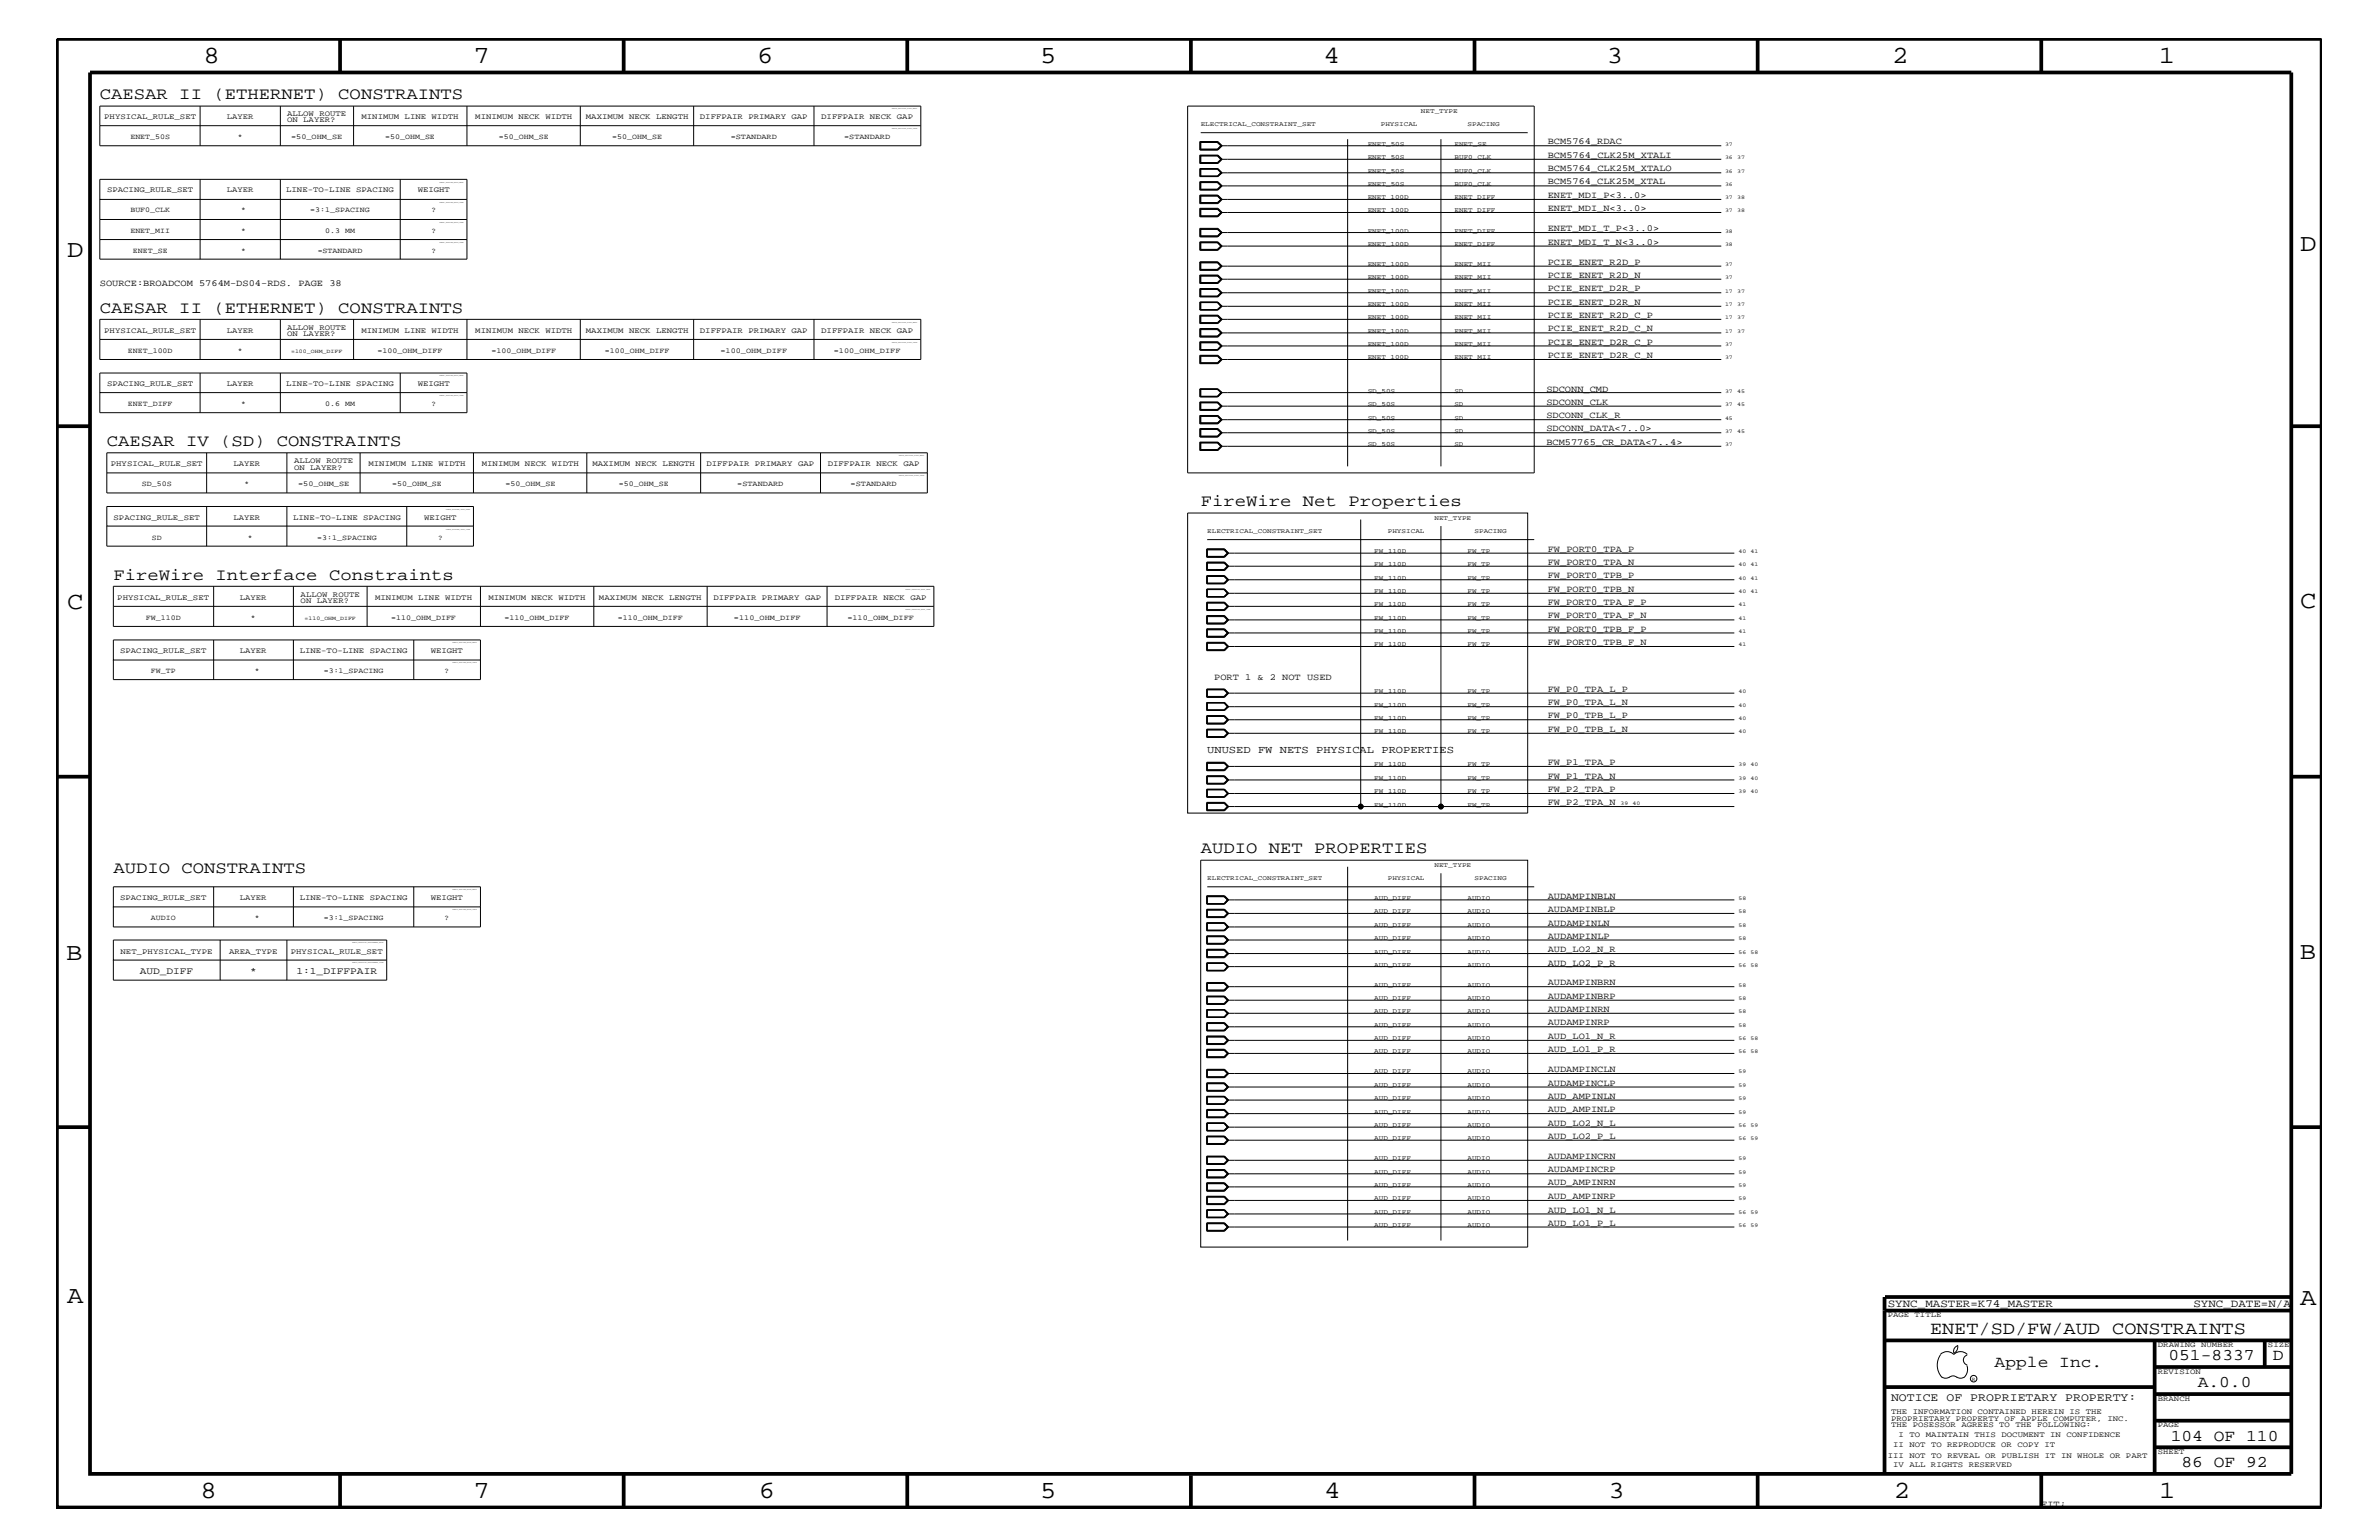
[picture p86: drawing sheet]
<svg xmlns="http://www.w3.org/2000/svg" width="432mm" height="279mm" viewBox="0 0 432 279" stroke-linecap="round" stroke-linejoin="round" font-family="sans-serif">
<defs><g id="words">
<g font-size="4.5">
<text x="36.9" y="11.5">8</text>
<text x="85.9" y="11.5">7</text>
<text x="137.4" y="11.5">6</text>
<text x="188.8" y="11.5">5</text>
<text x="240.2" y="11.5">4</text>
<text x="291.7" y="11.5">3</text>
<text x="343.4" y="11.5">2</text>
<text x="391.8" y="11.5">1</text>
<text x="12.2" y="46.7">D</text>
<text x="417.5" y="45.6">D</text>
<text x="12.2" y="110.5">C</text>
<text x="417.5" y="110.3">C</text>
<text x="417.4" y="173.9">B</text>
<text x="12" y="174.1">B</text>
<text x="12.2" y="236.4">A</text>
<text x="417.5" y="236.8">A</text>
<text x="36.4" y="271.8">8</text>
<text x="85.9" y="271.8">7</text>
<text x="137.8" y="271.8">6</text>
<text x="188.8" y="271.8">5</text>
<text x="240.4" y="271.8">4</text>
<text x="291.9" y="271.8">3</text>
<text x="343.7" y="271.8">2</text>
<text x="391.9" y="271.8">1</text>
</g>
<text font-size="3.3" x="350.3" y="242">ENET/SD/FW/AUD CONSTRAINTS</text>
<g font-size="3">
<text x="18.1" y="18">CAESAR II (ETHERNET) CONSTRAINTS</text>
<text x="18.1" y="56.8">CAESAR II (ETHERNET) CONSTRAINTS</text>
<text x="19.4" y="81">CAESAR IV (SD) CONSTRAINTS</text>
<text x="217.9" y="91.9">FireWire Net Properties</text>
<text x="20.6" y="105.2">FireWire Interface Constraints</text>
<text x="217.9" y="154.8">AUDIO NET PROPERTIES</text>
<text x="20.6" y="158.4">AUDIO CONSTRAINTS</text>
<text x="362" y="248">Apple Inc.</text>
<text x="393.6" y="246.8">051-8337</text>
<text x="398.9" y="251.7">A.0.0</text>
<text x="412.5" y="246.8">D</text>
<text x="394" y="261.4">104 OF 110</text>
<text x="395.9" y="266.2">86 OF 92</text>
</g>
<text font-size="2.1" x="343.2" y="254.1">NOTICE OF PROPRIETARY PROPERTY:</text>
<g font-size="2">
<text x="342.6" y="237.2">SYNC_MASTER=K74_MASTER</text>
<text x="398.1" y="237.2">SYNC_DATE=N/A</text>
</g>
<text font-size="1.9" x="219.1" y="136.7">UNUSED FW NETS PHYSICAL PROPERTIES</text>
<g font-size="1.8">
<text x="25.4" y="176.6">AUD_DIFF</text>
<text x="45.4" y="176.6">*</text>
<text x="53.8" y="176.6">1:1_DIFFPAIR</text>
</g>
<g font-size="1.7">
<text x="280.9" y="26.2">BCM5764_RDAC</text>
<text x="280.9" y="28.6">BCM5764_CLK25M_XTALI</text>
<text x="280.9" y="33.5">BCM5764_CLK25M_XTAL</text>
<text x="280.9" y="35.9">ENET_MDI_P&lt;3..0&gt;</text>
<text x="280.9" y="31.1">BCM5764_CLK25M_XTALO</text>
<text x="280.9" y="41.9">ENET_MDI_T_P&lt;3..0&gt;</text>
<text x="280.9" y="38.3">ENET_MDI_N&lt;3..0&gt;</text>
<text x="280.9" y="44.4">ENET_MDI_T_N&lt;3..0&gt;</text>
<text x="18.1" y="51.9">SOURCE:BROADCOM 5764M-DS04-RDS. PAGE 38</text>
<text x="280.9" y="52.9">PCIE_ENET_D2R_P</text>
<text x="280.9" y="48">PCIE_ENET_R2D_P</text>
<text x="280.9" y="50.4">PCIE_ENET_R2D_N</text>
<text x="280.9" y="57.7">PCIE_ENET_R2D_C_P</text>
<text x="280.9" y="55.3">PCIE_ENET_D2R_N</text>
<text x="280.9" y="60.1">PCIE_ENET_R2D_C_N</text>
<text x="280.9" y="65">PCIE_ENET_D2R_C_N</text>
<text x="280.9" y="62.5">PCIE_ENET_D2R_C_P</text>
<text x="280.7" y="71.1">SDCONN_CMD</text>
<text x="280.7" y="73.4">SDCONN_CLK</text>
<text x="280.7" y="75.9">SDCONN_CLK_R</text>
<text x="280.7" y="80.7">BCM57765_CR_DATA&lt;7..4&gt;</text>
<text x="280.7" y="78.3">SDCONN_DATA&lt;7..0&gt;</text>
<text x="280.9" y="100.1">FW_PORT0_TPA_P</text>
<text x="280.9" y="107.4">FW_PORT0_TPB_N</text>
<text x="280.9" y="102.5">FW_PORT0_TPA_N</text>
<text x="280.9" y="104.9">FW_PORT0_TPB_P</text>
<text x="280.9" y="109.8">FW_PORT0_TPA_F_P</text>
<text x="280.9" y="112.2">FW_PORT0_TPA_F_N</text>
<text x="280.9" y="117">FW_PORT0_TPB_F_N</text>
<text x="280.9" y="114.6">FW_PORT0_TPB_F_P</text>
<text x="220.4" y="123.3">PORT 1 &amp; 2 NOT USED</text>
<text x="280.9" y="125.5">FW_P0_TPA_L_P</text>
<text x="280.9" y="130.3">FW_P0_TPB_L_P</text>
<text x="280.9" y="128">FW_P0_TPA_L_N</text>
<text x="280.9" y="132.8">FW_P0_TPB_L_N</text>
<text x="280.9" y="143.7">FW_P2_TPA_P</text>
<text x="280.9" y="141.3">FW_P1_TPA_N</text>
<text x="280.9" y="138.8">FW_P1_TPA_P</text>
<text x="280.9" y="146.1">FW_P2_TPA_N</text>
<text x="280.9" y="165.5">AUDAMPINBLP</text>
<text x="280.9" y="163.1">AUDAMPINBLN</text>
<text x="280.9" y="167.9">AUDAMPINLN</text>
<text x="280.9" y="172.7">AUD_LO2_N_R</text>
<text x="280.9" y="170.3">AUDAMPINLP</text>
<text x="280.9" y="178.8">AUDAMPINBRN</text>
<text x="280.9" y="175.2">AUD_LO2_P_R</text>
<text x="280.9" y="181.2">AUDAMPINBRP</text>
<text x="280.9" y="183.7">AUDAMPINRN</text>
<text x="280.9" y="188.5">AUD_LO1_N_R</text>
<text x="280.9" y="190.9">AUD_LO1_P_R</text>
<text x="280.9" y="186">AUDAMPINRP</text>
<text x="280.9" y="194.5">AUDAMPINCLN</text>
<text x="280.9" y="197">AUDAMPINCLP</text>
<text x="280.9" y="199.4">AUD_AMPINLN</text>
<text x="280.9" y="201.8">AUD_AMPINLP</text>
<text x="280.9" y="204.2">AUD_LO2_N_L</text>
<text x="280.9" y="206.6">AUD_LO2_P_L</text>
<text x="280.9" y="212.7">AUDAMPINCRP</text>
<text x="280.9" y="210.3">AUDAMPINCRN</text>
<text x="280.9" y="215.1">AUD_AMPINRN</text>
<text x="280.9" y="220">AUD_LO1_N_L</text>
<text x="280.9" y="217.5">AUD_AMPINRP</text>
<text x="280.9" y="222.4">AUD_LO1_P_L</text>
<text x="370.5" y="273.5">FIT;</text>
</g>
<g font-size="1.4">
<text x="18.9" y="21.6">PHYSICAL_RULE_SET</text>
<text x="41.2" y="21.6">LAYER</text>
<text x="52.1" y="21">ALLOW ROUTE</text>
<text x="52.1" y="22.2">ON LAYER?</text>
<text x="65.6" y="21.6">MINIMUM LINE WIDTH</text>
<text x="86.3" y="21.6">MINIMUM NECK WIDTH</text>
<text x="106.3" y="21.6">MAXIMUM NECK LENGTH</text>
<text x="127" y="21.6">DIFFPAIR PRIMARY GAP</text>
<text x="149.1" y="21.6">DIFFPAIR NECK GAP</text>
<text x="23.7" y="25.3">ENET_50S</text>
<text x="43.2" y="25.3">*</text>
<text x="52.8" y="25.3">=50_OHM_SE</text>
<text x="69.9" y="25.3">=50_OHM_SE</text>
<text x="90.6" y="25.3">=50_OHM_SE</text>
<text x="111.1" y="25.3">=50_OHM_SE</text>
<text x="132.6" y="25.3">=STANDARD</text>
<text x="153.2" y="25.3">=STANDARD</text>
<text x="19.4" y="34.9">SPACING_RULE_SET</text>
<text x="41.2" y="34.9">LAYER</text>
<text x="51.9" y="34.9">LINE-TO-LINE SPACING</text>
<text x="75.8" y="34.9">WEIGHT</text>
<text x="23.7" y="38.6">BUF0_CLK</text>
<text x="43.8" y="38.6">*</text>
<text x="56.3" y="38.6">=3:1_SPACING</text>
<text x="78.3" y="38.6">?</text>
<text x="23.7" y="42.2">ENET_MII</text>
<text x="24.1" y="45.8">ENET_SE</text>
<text x="43.8" y="45.8">*</text>
<text x="43.8" y="42.2">*</text>
<text x="57.7" y="45.8">=STANDARD</text>
<text x="59" y="42.2">0.3 MM</text>
<text x="78.3" y="45.8">?</text>
<text x="78.3" y="42.2">?</text>
<text x="52.1" y="59.8">ALLOW ROUTE</text>
<text x="18.9" y="60.4">PHYSICAL_RULE_SET</text>
<text x="23.2" y="64">ENET_100D</text>
<text x="41.2" y="60.4">LAYER</text>
<text x="43.2" y="64">*</text>
<text x="52.1" y="61">ON LAYER?</text>
<text x="65.6" y="60.4">MINIMUM LINE WIDTH</text>
<text x="68.5" y="64">=100_OHM_DIFF</text>
<text x="86.3" y="60.4">MINIMUM NECK WIDTH</text>
<text x="89.2" y="64">=100_OHM_DIFF</text>
<text x="106.3" y="60.4">MAXIMUM NECK LENGTH</text>
<text x="109.8" y="64">=100_OHM_DIFF</text>
<text x="127" y="60.4">DIFFPAIR PRIMARY GAP</text>
<text x="130.8" y="64">=100_OHM_DIFF</text>
<text x="149.1" y="60.4">DIFFPAIR NECK GAP</text>
<text x="151.3" y="64">=100_OHM_DIFF</text>
<text x="19.4" y="70">SPACING_RULE_SET</text>
<text x="41.2" y="70">LAYER</text>
<text x="51.9" y="70">LINE-TO-LINE SPACING</text>
<text x="75.8" y="70">WEIGHT</text>
<text x="23.2" y="73.7">ENET_DIFF</text>
<text x="43.8" y="73.7">*</text>
<text x="59" y="73.7">0.6 MM</text>
<text x="78.3" y="73.7">?</text>
<text x="20.1" y="84.6">PHYSICAL_RULE_SET</text>
<text x="25.7" y="88.3">SD_50S</text>
<text x="42.4" y="84.6">LAYER</text>
<text x="44.4" y="88.3">*</text>
<text x="53.4" y="84">ALLOW ROUTE</text>
<text x="53.4" y="85.2">ON LAYER?</text>
<text x="54.1" y="88.3">=50_OHM_SE</text>
<text x="66.9" y="84.6">MINIMUM LINE WIDTH</text>
<text x="71.2" y="88.3">=50_OHM_SE</text>
<text x="87.5" y="84.6">MINIMUM NECK WIDTH</text>
<text x="91.7" y="88.3">=50_OHM_SE</text>
<text x="107.5" y="84.6">MAXIMUM NECK LENGTH</text>
<text x="112.3" y="88.3">=50_OHM_SE</text>
<text x="128.2" y="84.6">DIFFPAIR PRIMARY GAP</text>
<text x="133.8" y="88.3">=STANDARD</text>
<text x="150.2" y="84.6">DIFFPAIR NECK GAP</text>
<text x="154.4" y="88.3">=STANDARD</text>
<text x="20.6" y="94.3">SPACING_RULE_SET</text>
<text x="42.4" y="94.3">LAYER</text>
<text x="53.2" y="94.3">LINE-TO-LINE SPACING</text>
<text x="77" y="94.3">WEIGHT</text>
<text x="27.6" y="97.9">SD</text>
<text x="45" y="97.9">*</text>
<text x="57.6" y="97.9">=3:1_SPACING</text>
<text x="79.5" y="97.9">?</text>
<text x="21.3" y="108.8">PHYSICAL_RULE_SET</text>
<text x="26.5" y="112.5">FW_110D</text>
<text x="43.6" y="108.8">LAYER</text>
<text x="45.6" y="112.5">*</text>
<text x="54.6" y="108.2">ALLOW ROUTE</text>
<text x="54.6" y="109.4">ON LAYER?</text>
<text x="68.1" y="108.8">MINIMUM LINE WIDTH</text>
<text x="71" y="112.5">=110_OHM_DIFF</text>
<text x="88.6" y="108.8">MINIMUM NECK WIDTH</text>
<text x="91.6" y="112.5">=110_OHM_DIFF</text>
<text x="108.7" y="108.8">MAXIMUM NECK LENGTH</text>
<text x="112.1" y="112.5">=110_OHM_DIFF</text>
<text x="129.5" y="108.8">DIFFPAIR PRIMARY GAP</text>
<text x="133.2" y="112.5">=110_OHM_DIFF</text>
<text x="151.5" y="108.8">DIFFPAIR NECK GAP</text>
<text x="153.8" y="112.5">=110_OHM_DIFF</text>
<text x="21.8" y="118.5">SPACING_RULE_SET</text>
<text x="43.6" y="118.5">LAYER</text>
<text x="54.4" y="118.5">LINE-TO-LINE SPACING</text>
<text x="78.2" y="118.5">WEIGHT</text>
<text x="27.4" y="122.1">FW_TP</text>
<text x="46.2" y="122.1">*</text>
<text x="58.8" y="122.1">=3:1_SPACING</text>
<text x="80.7" y="122.1">?</text>
<text x="21.8" y="163.3">SPACING_RULE_SET</text>
<text x="27.4" y="166.9">AUDIO</text>
<text x="43.6" y="163.3">LAYER</text>
<text x="46.2" y="166.9">*</text>
<text x="54.4" y="163.3">LINE-TO-LINE SPACING</text>
<text x="58.8" y="166.9">=3:1_SPACING</text>
<text x="78.2" y="163.3">WEIGHT</text>
<text x="80.7" y="166.9">?</text>
<text x="21.9" y="173">NET_PHYSICAL_TYPE</text>
<text x="41.6" y="173">AREA_TYPE</text>
<text x="52.8" y="173">PHYSICAL_RULE_SET</text>
<text x="342.6" y="239">PAGE TITLE</text>
<text x="391.7" y="244.5">DRAWING NUMBER</text>
<text x="411.7" y="244.5">SIZE</text>
<text x="391.7" y="249.3">REVISION</text>
<text x="343.2" y="257.8">PROPRIETARY PROPERTY OF APPLE COMPUTER, INC.</text>
<text x="343.2" y="256.6">THE INFORMATION CONTAINED HEREIN IS THE</text>
<text x="391.7" y="254.1">BRANCH</text>
<text x="343.2" y="258.9">THE POSESSOR AGREES TO THE FOLLOWING:</text>
<text x="343.6" y="262.6">II NOT TO REPRODUCE OR COPY IT</text>
<text x="344.6" y="260.8">I TO MAINTAIN THIS DOCUMENT IN CONFIDENCE</text>
<text x="391.7" y="258.9">PAGE</text>
<text x="391.7" y="263.8">SHEET</text>
<text x="342.6" y="264.4">III NOT TO REVEAL OR PUBLISH IT IN WHOLE OR PART</text>
<text x="343.6" y="266.2">IV ALL RIGHTS RESERVED</text>
</g>
<g font-size="1.2">
<text x="217.9" y="22.8">ELECTRICAL_CONSTRAINT_SET</text>
<text x="250.6" y="22.8">PHYSICAL</text>
<text x="257.9" y="20.4">NET_TYPE</text>
<text x="266.4" y="22.8">SPACING</text>
<text x="248.2" y="26.4">ENET_50S</text>
<text x="248.2" y="28.9">ENET_50S</text>
<text x="264" y="26.4">ENET_SE</text>
<text x="264" y="28.9">BUF0_CLK</text>
<text x="248.2" y="33.7">ENET_50S</text>
<text x="248.2" y="31.4">ENET_50S</text>
<text x="264" y="33.7">BUF0_CLK</text>
<text x="264" y="31.4">BUF0_CLK</text>
<text x="248.2" y="36.2">ENET_100D</text>
<text x="248.2" y="38.6">ENET_100D</text>
<text x="264" y="36.2">ENET_DIFF</text>
<text x="264" y="38.6">ENET_DIFF</text>
<text x="248.2" y="42.2">ENET_100D</text>
<text x="248.2" y="44.6">ENET_100D</text>
<text x="264" y="42.2">ENET_DIFF</text>
<text x="264" y="44.6">ENET_DIFF</text>
<text x="248.2" y="53.1">ENET_100D</text>
<text x="248.2" y="48.3">ENET_100D</text>
<text x="248.2" y="50.7">ENET_100D</text>
<text x="264" y="53.1">ENET_MII</text>
<text x="264" y="48.3">ENET_MII</text>
<text x="264" y="50.7">ENET_MII</text>
<text x="248.2" y="55.6">ENET_100D</text>
<text x="248.2" y="57.9">ENET_100D</text>
<text x="264" y="55.6">ENET_MII</text>
<text x="264" y="57.9">ENET_MII</text>
<text x="248.2" y="60.4">ENET_100D</text>
<text x="248.2" y="65.2">ENET_100D</text>
<text x="248.2" y="62.8">ENET_100D</text>
<text x="264" y="60.4">ENET_MII</text>
<text x="264" y="65.2">ENET_MII</text>
<text x="264" y="62.8">ENET_MII</text>
<text x="248.2" y="71.2">SD_50S</text>
<text x="264" y="71.2">SD</text>
<text x="248.2" y="73.7">SD_50S</text>
<text x="248.2" y="76.1">SD_50S</text>
<text x="264" y="73.7">SD</text>
<text x="264" y="76.1">SD</text>
<text x="248.2" y="81">SD_50S</text>
<text x="248.2" y="78.5">SD_50S</text>
<text x="264" y="81">SD</text>
<text x="264" y="78.5">SD</text>
<text x="260.4" y="94.3">NET_TYPE</text>
<text x="219.1" y="96.7">ELECTRICAL_CONSTRAINT_SET</text>
<text x="249.4" y="100.4">FW_110D</text>
<text x="251.9" y="96.7">PHYSICAL</text>
<text x="266.4" y="100.4">FW_TP</text>
<text x="267.6" y="96.7">SPACING</text>
<text x="249.4" y="107.6">FW_110D</text>
<text x="249.4" y="102.7">FW_110D</text>
<text x="249.4" y="105.2">FW_110D</text>
<text x="266.4" y="107.6">FW_TP</text>
<text x="266.4" y="102.7">FW_TP</text>
<text x="266.4" y="105.2">FW_TP</text>
<text x="249.4" y="110">FW_110D</text>
<text x="249.4" y="112.5">FW_110D</text>
<text x="266.4" y="110">FW_TP</text>
<text x="266.4" y="112.5">FW_TP</text>
<text x="249.4" y="117.3">FW_110D</text>
<text x="249.4" y="114.8">FW_110D</text>
<text x="266.4" y="117.3">FW_TP</text>
<text x="266.4" y="114.8">FW_TP</text>
<text x="249.4" y="125.8">FW_110D</text>
<text x="266.4" y="125.8">FW_TP</text>
<text x="249.4" y="130.6">FW_110D</text>
<text x="249.4" y="128.2">FW_110D</text>
<text x="266.4" y="130.6">FW_TP</text>
<text x="266.4" y="128.2">FW_TP</text>
<text x="249.4" y="133">FW_110D</text>
<text x="266.4" y="133">FW_TP</text>
<text x="249.4" y="144">FW_110D</text>
<text x="249.4" y="141.5">FW_110D</text>
<text x="249.4" y="139.1">FW_110D</text>
<text x="266.4" y="144">FW_TP</text>
<text x="266.4" y="141.5">FW_TP</text>
<text x="266.4" y="139.1">FW_TP</text>
<text x="249.4" y="146.3">FW_110D</text>
<text x="266.4" y="146.3">FW_TP</text>
<text x="219.1" y="159.6">ELECTRICAL_CONSTRAINT_SET</text>
<text x="251.9" y="159.6">PHYSICAL</text>
<text x="260.4" y="157.3">NET_TYPE</text>
<text x="267.6" y="159.6">SPACING</text>
<text x="249.4" y="165.7">AUD_DIFF</text>
<text x="249.4" y="163.3">AUD_DIFF</text>
<text x="266.4" y="165.7">AUDIO</text>
<text x="266.4" y="163.3">AUDIO</text>
<text x="249.4" y="173">AUD_DIFF</text>
<text x="249.4" y="170.5">AUD_DIFF</text>
<text x="249.4" y="168.2">AUD_DIFF</text>
<text x="266.4" y="173">AUDIO</text>
<text x="266.4" y="170.5">AUDIO</text>
<text x="266.4" y="168.2">AUDIO</text>
<text x="249.4" y="179">AUD_DIFF</text>
<text x="249.4" y="175.4">AUD_DIFF</text>
<text x="266.4" y="179">AUDIO</text>
<text x="266.4" y="175.4">AUDIO</text>
<text x="249.4" y="183.8">AUD_DIFF</text>
<text x="249.4" y="181.5">AUD_DIFF</text>
<text x="266.4" y="183.8">AUDIO</text>
<text x="266.4" y="181.5">AUDIO</text>
<text x="249.4" y="188.8">AUD_DIFF</text>
<text x="249.4" y="191.1">AUD_DIFF</text>
<text x="249.4" y="186.3">AUD_DIFF</text>
<text x="266.4" y="188.8">AUDIO</text>
<text x="266.4" y="191.1">AUDIO</text>
<text x="266.4" y="186.3">AUDIO</text>
<text x="249.4" y="194.8">AUD_DIFF</text>
<text x="249.4" y="197.2">AUD_DIFF</text>
<text x="266.4" y="194.8">AUDIO</text>
<text x="266.4" y="197.2">AUDIO</text>
<text x="249.4" y="199.6">AUD_DIFF</text>
<text x="249.4" y="202">AUD_DIFF</text>
<text x="266.4" y="199.6">AUDIO</text>
<text x="266.4" y="202">AUDIO</text>
<text x="249.4" y="204.5">AUD_DIFF</text>
<text x="249.4" y="206.9">AUD_DIFF</text>
<text x="266.4" y="204.5">AUDIO</text>
<text x="266.4" y="206.9">AUDIO</text>
<text x="249.4" y="213">AUD_DIFF</text>
<text x="249.4" y="210.5">AUD_DIFF</text>
<text x="249.4" y="215.3">AUD_DIFF</text>
<text x="266.4" y="213">AUDIO</text>
<text x="266.4" y="210.5">AUDIO</text>
<text x="266.4" y="215.3">AUDIO</text>
<text x="249.4" y="220.2">AUD_DIFF</text>
<text x="249.4" y="217.8">AUD_DIFF</text>
<text x="266.4" y="220.2">AUDIO</text>
<text x="266.4" y="217.8">AUDIO</text>
<text x="249.4" y="222.6">AUD_DIFF</text>
<text x="266.4" y="222.6">AUDIO</text>
</g>
<g font-size="1">
<text x="313.1" y="26.4">37</text>
<text x="313.1" y="28.9">36</text>
<text x="315.3" y="28.9">37</text>
<text x="313.1" y="31.4">36</text>
<text x="313.1" y="33.7">36</text>
<text x="315.3" y="31.4">37</text>
<text x="313.1" y="36.2">37</text>
<text x="313.1" y="38.6">37</text>
<text x="315.3" y="36.2">38</text>
<text x="315.3" y="38.6">38</text>
<text x="313.1" y="42.2">38</text>
<text x="313.1" y="44.6">38</text>
<text x="313.1" y="53.1">17</text>
<text x="313.1" y="48.3">37</text>
<text x="313.1" y="50.7">37</text>
<text x="315.3" y="53.1">37</text>
<text x="313.1" y="55.6">17</text>
<text x="313.1" y="57.9">17</text>
<text x="315.3" y="55.6">37</text>
<text x="315.3" y="57.9">37</text>
<text x="52.8" y="64">=100_OHM_DIFF</text>
<text x="313.1" y="60.4">17</text>
<text x="313.1" y="65.2">37</text>
<text x="313.1" y="62.8">37</text>
<text x="315.3" y="60.4">37</text>
<text x="313.1" y="71.2">37</text>
<text x="315.3" y="71.2">45</text>
<text x="313.1" y="73.7">37</text>
<text x="313.1" y="76.1">45</text>
<text x="315.3" y="73.7">45</text>
<text x="313.1" y="81">37</text>
<text x="313.1" y="78.5">37</text>
<text x="315.3" y="78.5">45</text>
<text x="315.6" y="100.4">40</text>
<text x="317.8" y="100.4">41</text>
<text x="315.6" y="107.6">40</text>
<text x="315.6" y="102.7">40</text>
<text x="315.6" y="105.2">40</text>
<text x="317.8" y="107.6">41</text>
<text x="317.8" y="102.7">41</text>
<text x="317.8" y="105.2">41</text>
<text x="55.3" y="112.5">=110_OHM_DIFF</text>
<text x="315.6" y="110">41</text>
<text x="315.6" y="112.5">41</text>
<text x="315.6" y="117.3">41</text>
<text x="315.6" y="114.8">41</text>
<text x="315.6" y="125.8">40</text>
<text x="315.6" y="130.6">40</text>
<text x="315.6" y="128.2">40</text>
<text x="315.6" y="133">40</text>
<text x="315.6" y="144">39</text>
<text x="315.6" y="141.5">39</text>
<text x="315.6" y="139.1">39</text>
<text x="317.8" y="144">40</text>
<text x="317.8" y="141.5">40</text>
<text x="317.8" y="139.1">40</text>
<text x="294.1" y="146.1">39</text>
<text x="296.3" y="146.1">40</text>
<text x="315.6" y="165.7">58</text>
<text x="315.6" y="163.3">58</text>
<text x="315.6" y="173">56</text>
<text x="315.6" y="170.5">58</text>
<text x="315.6" y="168.2">58</text>
<text x="317.8" y="173">58</text>
<text x="315.6" y="179">58</text>
<text x="315.6" y="175.4">56</text>
<text x="317.8" y="175.4">58</text>
<text x="315.6" y="183.8">58</text>
<text x="315.6" y="181.5">58</text>
<text x="315.6" y="188.8">56</text>
<text x="315.6" y="191.1">56</text>
<text x="315.6" y="186.3">58</text>
<text x="317.8" y="188.8">58</text>
<text x="317.8" y="191.1">58</text>
<text x="315.6" y="194.8">59</text>
<text x="315.6" y="197.2">59</text>
<text x="315.6" y="199.6">59</text>
<text x="315.6" y="202">59</text>
<text x="315.6" y="204.5">56</text>
<text x="315.6" y="206.9">56</text>
<text x="317.8" y="204.5">59</text>
<text x="317.8" y="206.9">59</text>
<text x="315.6" y="213">59</text>
<text x="315.6" y="210.5">59</text>
<text x="315.6" y="215.3">59</text>
<text x="315.6" y="220.2">56</text>
<text x="315.6" y="217.8">59</text>
<text x="317.8" y="220.2">59</text>
<text x="315.6" y="222.6">56</text>
<text x="317.8" y="222.6">59</text>
<text x="357.9" y="250.5">R</text>
</g>
<g font-size=".3">
<text x="161.9" y="19.8">TABLE_PHYSICAL_RULE_HEAD</text>
<text x="161.9" y="23.5">TABLE_PHYSICAL_RULE_ITEM</text>
<text x="79.8" y="33.1">TABLE_SPACING_RULE_HEAD</text>
<text x="79.8" y="36.8">TABLE_SPACING_RULE_ITEM</text>
<text x="79.8" y="40.4">TABLE_SPACING_RULE_ITEM</text>
<text x="79.8" y="44.1">TABLE_SPACING_RULE_ITEM</text>
<text x="161.9" y="58.5">TABLE_PHYSICAL_RULE_HEAD</text>
<text x="161.9" y="62.2">TABLE_PHYSICAL_RULE_ITEM</text>
<text x="79.8" y="71.9">TABLE_SPACING_RULE_ITEM</text>
<text x="79.8" y="68.3">TABLE_SPACING_RULE_HEAD</text>
<text x="163.2" y="82.7">TABLE_PHYSICAL_RULE_HEAD</text>
<text x="163.2" y="86.4">TABLE_PHYSICAL_RULE_ITEM</text>
<text x="80.9" y="92.5">TABLE_SPACING_RULE_HEAD</text>
<text x="80.9" y="96.1">TABLE_SPACING_RULE_ITEM</text>
<text x="164.3" y="107">TABLE_PHYSICAL_RULE_HEAD</text>
<text x="164.3" y="110.6">TABLE_PHYSICAL_RULE_ITEM</text>
<text x="82.1" y="116.7">TABLE_SPACING_RULE_HEAD</text>
<text x="82.1" y="120.3">TABLE_SPACING_RULE_ITEM</text>
<text x="82.1" y="161.5">TABLE_SPACING_RULE_HEAD</text>
<text x="82.1" y="165.1">TABLE_SPACING_RULE_ITEM</text>
<text x="63.9" y="171.1">TABLE_PHYSICAL_ASSIGNMENT_HEAD</text>
<text x="63.9" y="174.8">TABLE_PHYSICAL_ASSIGNMENT_ITEM</text>
</g>
</g></defs>
<g fill="none" stroke="#000" stroke-width=".18">
<path d="M18.1 19.2h149v7.2h-149zM36.3 19.2v7.2M50.9 19.2v7.2M64.2 19.2v7.2M84.8 19.2v7.2M105.3 19.2v7.2M125.9 19.2v7.2M147.7 19.2v7.2M215.6 19.2h62.9v66.6h-62.9zM18.1 36.2v10.8h66.7v-14.5h-66.7v3.7h66.7M18.1 22.8h149M18.1 39.8h66.7"/>
<path d="M36.3 32.5v14.5M50.9 32.5v14.5M72.6 32.5v14.5M217.8 28.1h3.3l.7 .8-.7 .8h-3.3zM217.8 25.7h3.3l.7 .7-.7 .8h-3.3zM217.8 30.6h3.3l.7 .8-.7 .6h-3.3zM217.8 33h3.3l.7 .7-.7 .8h-3.3zM217.8 35.4h3.3l.7 .8-.7 .7h-3.3zM217.8 37.8h3.3l.7 .8-.7 .7h-3.3zM217.8 27.2v-1.4h3.2l.7 .6-.7 .8M217.8 30.6v1.4M217.8 35.4v1.5h3.2l.7-.7-.7-.8"/>
<path d="M217.8 39.3v-1.4h3.2l.7 .7-.7 .7M217.9 25.9h3.1l.7 .5-.7 .7h-3.1zM217.9 28.2v1.4M217.9 33v1.4M217.9 35.5h3.1l.7 .7-.7 .6h-3.1zM217.9 38h3.1l.7 .6-.7 .6h-3.1zM217.9 28.3h3.1l.6 .6M217.9 35.6h3.1l.6 .6M217.9 33.1h3.1l.6 .6M217.9 24.1h59.4M221 30.7h-3.1v1.2h3.1M221 28.2l.7 .7-.7 .7"/>
<path d="M221 28.2h-3.2v1.4h3.2M221 33h-3.2v1.4h3.2M221 30.7l.7 .7-.7 .5M221 30.6l.7 .8-.7 .6M221 30.7l.6 .7M221 38l.6 .6M221 33l.7 .7-.7 .7M221 25.9l.6 .5M221.6 28.9l-.6 .6h-3.1M221.6 28.9h90.8M221.6 31.4l-.6 .5M221.6 31.4h90.8"/>
<path d="M221.6 36.2l-.6 .6M221.6 36.2h90.8M221.6 38.6l-.6 .5h-3.1M221.6 38.6h90.8M221.6 33.7l-.6 .6h-3.1M221.6 33.7h90.8M221.6 26.4l-.6 .6h-3.1M221.6 26.4h90.8M244.6 25.3v59.3M261.5 25.3v59.3M18.1 57.9h149v7.3h-149zM18.1 43.5h66.7"/>
<path d="M36.3 57.9v7.3M50.9 57.9v7.3M64.2 57.9v7.3M84.8 57.9v7.3M105.3 57.9v7.3M125.9 57.9v7.3M147.7 57.9v7.3M217.8 41.4h3.3l.7 .8-.7 .8h-3.3zM217.8 43.9h3.3l.7 .7-.7 .8h-3.3zM217.8 47.5h3.3l.7 .8-.7 .8h-3.3zM217.8 49.9h3.3l.7 .8-.7 .7h-3.3zM217.8 52.4h3.3l.7 .7-.7 .8h-3.3z"/>
<path d="M217.8 54.8h3.3l.7 .8-.7 .6h-3.3zM217.8 57.2h3.3l.7 .7-.7 .8h-3.3zM217.8 59.6h3.3l.7 .8-.7 .8h-3.3zM217.8 43v-1.5h3.2l.7 .7-.7 .8M217.8 47.5v1.5h3.2l.7-.7-.7-.8M217.8 51.4v-1.4h3.2l.7 .7-.7 .7M217.8 54.8v1.4M217.8 59.6v1.5h3.2l.7-.7-.7-.8M217.9 41.6h3.1l.7 .6-.7 .7h-3.1zM217.9 44v1.3M217.9 47.6h3.1l.7 .7-.7 .6h-3.1zM217.9 50.1h3.1l.7 .6-.7 .6h-3.1z"/>
<path d="M217.9 52.4v1.4M217.9 57.3v1.3M217.9 59.7h3.1l.7 .7-.7 .6h-3.1zM217.9 44.1h3.1l.6 .5M217.9 47.7h3.1l.6 .6M217.9 52.5h3.1l.6 .6M217.9 57.3h3.1l.6 .6M217.9 59.8h3.1l.6 .6M221 54.9h-3.1v1.3h3.1M221 44h-3.2v1.3h3.2M221 52.4h-3.2v1.4h3.2M221 57.3h-3.2v1.3h3.2"/>
<path d="M221 41.6l.6 .6M221 44l.7 .6-.7 .7M221 50.1l.6 .6M221 52.4l.7 .7-.7 .7M221 54.9l.7 .7-.7 .6M221 54.8l.7 .8-.7 .6M221 54.9l.6 .7M221 57.3l.7 .6-.7 .7M221.6 42.2l-.6 .6h-3.1M221.6 42.2h90.8M221.6 44.6l-.6 .6h-3.1M221.6 44.6h90.8"/>
<path d="M221.6 48.3l-.6 .6M221.6 48.3h90.8M221.6 50.7l-.6 .6h-3.1M221.6 50.7h90.8M221.6 53.1l-.6 .6h-3.1M221.6 53.1h90.8M221.6 55.6l-.6 .6M221.6 55.6h90.8M221.6 57.9l-.6 .6h-3.1M221.6 57.9h90.8M18.1 71.2v3.7h66.7v-7.2h-66.7v3.5h66.7M18.1 61.6h149"/>
<path d="M36.3 67.7v7.2M50.9 67.7v7.2M72.6 67.7v7.2M217.8 62h3.3l.7 .8-.7 .7h-3.3zM217.8 64.5h3.3l.7 .7-.7 .8h-3.3zM217.8 70.6h3.3l.7 .6-.7 .8h-3.3zM217.8 72.9h3.3l.7 .8-.7 .8h-3.3zM217.8 75.4h3.3l.7 .7-.7 .8h-3.3zM217.8 77.8h3.3l.7 .7-.7 .8h-3.3zM217.8 63.5v-1.4h3.2l.7 .7-.7 .7M217.8 70.6v1.4M217.8 75.4v1.4h3.2l.7-.7-.7-.7"/>
<path d="M217.8 79.3v-1.5h3.2l.7 .7-.7 .8M217.9 64.5v1.4M217.9 73v1.4M217.9 75.5h3.1l.7 .6-.7 .6h-3.1zM217.9 77.9h3.1l.7 .6-.7 .7h-3.1zM217.9 64.6h3.1l.6 .6M217.9 73.1h3.1l.6 .6M217.9 75.6h3.1l.6 .5M221 62.2h-3.1v1.2h3.1M221 70.6h-3.1v1.3h3.1M221 64.5h-3.2v1.4h3.2M221 73h-3.2v1.4h3.2"/>
<path d="M221 62.2l.7 .6-.7 .6M221 62.2l.6 .6M221 64.5l.7 .7-.7 .7M221 70.6l.7 .6-.7 .7M221 70.6l.7 .6-.7 .8M221 70.6l.6 .6M221 73l.7 .7-.7 .7M221 77.9l.6 .6M221.6 60.4l-.6 .6M221.6 60.4h90.8M221.6 62.8l-.6 .6M221.6 62.8h90.8"/>
<path d="M221.6 65.2l-.6 .6h-3.1M221.6 65.2h90.8M221.6 71.2l-.6 .7M221.6 71.2h90.8M221.6 73.7l-.6 .6h-3.1M221.6 73.7h90.8M221.6 78.5l-.6 .6h-3.1M221.6 78.5h90.8M221.6 76.1l-.6 .6M221.6 76.1h90.8M19.4 95.4v3.7h66.5v-7.2h-66.5v3.5h66.5M19.4 85.8h148.9"/>
<path d="M19.4 82.2h148.9v7.2h-148.9zM37.5 82.2v7.2M37.5 91.9v7.2M52.1 82.2v7.2M52.1 91.9v7.2M65.4 82.2v7.2M73.8 91.9v7.2M85.9 82.2v7.2M106.5 82.2v7.2M127.2 82.2v7.2M148.9 82.2v7.2M215.6 93.1h61.7v54.4h-61.7z"/>
<path d="M217.8 80.2h3.3l.7 .8-.7 .7h-3.3zM217.9 80.3v1.3M217.9 80.4h3.1l.6 .6M219 99.6h3.3l.7 .8-.7 .7h-3.3zM219.1 99.7h3.2l.5 .7-.5 .6h-3.2zM219.1 99.8h3.1l.6 .6M219.1 97.9h59.4M221 80.3h-3.2v1.3h3.2M221 80.3l.7 .7-.7 .6M221.6 81l-.6 .6h-3.1M221.6 81h90.8M222.3 99.6l.6 .8-.6 .6h-3.3"/>
<path d="M247 94.3v52M261.5 95.4v50.9M20.6 119.7v3.6h66.6v-7.2h-66.6v3.6h66.6M20.6 110h148.9M20.6 106.4h148.9v7.3h-148.9zM38.8 106.4v7.3M38.8 116.1v7.2M53.3 106.4v7.3M53.3 116.1v7.2M66.6 106.4v7.3M75.1 116.1v7.2M87.2 106.4v7.3"/>
<path d="M107.8 106.4v7.3M128.4 106.4v7.3M150.1 106.4v7.3M219 102h3.3l.7 .7-.7 .8h-3.3zM219 104.4h3.3l.7 .8-.7 .7h-3.3zM219 109.2h3.3l.7 .8-.7 .8h-3.3zM219 111.7h3.3l.7 .8-.7 .7h-3.3zM219 114.1h3.3l.7 .7-.7 .8h-3.3zM219 116.5h3.3l.7 .8-.7 .8h-3.3zM219 102.1h3.3l.6 .6-.6 .8M219 105.9h3.3M219 104.5h3.3"/>
<path d="M219 110.7h3.3M219 109.3h3.3M219 118h3.3M219 116.6h3.3M219 114.2h3.3l.6 .6-.6 .8M219.1 102.1h3.2l.5 .6-.5 .7h-3.2zM219.1 104.5v1.4M219.1 107h3.2l.5 .6-.5 .6h-3.2zM219.1 109.3v1.4M219.1 111.8h3.2l.5 .7-.5 .6h-3.2zM219.1 114.2h3.2l.5 .6-.5 .7h-3.2zM219.1 116.6v1.4"/>
<path d="M219.1 104.6h3.1l.6 .6M219.1 109.4h3.1l.6 .6M219.1 116.7h3.1l.6 .6M219.1 111.9h3.1l.6 .6M222.2 102.1l.6 .6M222.2 107l.6 .6M222.2 114.2l.6 .6M222.3 106.9h-3.3v1.4h3.3M222.3 104.5l.5 .7-.5 .7M222.3 104.5l.6 .7-.6 .7M222.3 106.9l.7 .7-.7 .7M222.3 106.9l.6 .7-.6 .7"/>
<path d="M222.3 109.3l.5 .7-.5 .7M222.3 109.3l.6 .7-.6 .7M222.3 116.6l.5 .7-.5 .7M222.3 116.6l.6 .7-.6 .7M222.3 111.7l.6 .8-.6 .6h-3.3M222.8 100.4l-.6 .6M222.8 100.4h92M222.8 102.7l-.6 .6h-3.1M222.8 102.7h92M222.8 105.2l-.6 .6h-3.1M222.8 105.2h92M222.8 107.6l-.6 .6"/>
<path d="M222.8 107.6h92M222.8 110l-.6 .6h-3.1M222.8 110h92M222.8 117.3l-.6 .6h-3.1M222.8 117.3h92M222.8 114.8l-.6 .6h-3.1M222.8 114.8h92M222.8 112.5l-.6 .6M222.8 112.5h92M219 125h3.3l.7 .8-.7 .7h-3.3zM219 129.8h3.3l.7 .8-.7 .7h-3.3zM219 132.3h3.3l.7 .7-.7 .8h-3.3z"/>
<path d="M219 138.3h3.3l.7 .8-.7 .7h-3.3zM219 126.4h3.3M219 125.1h3.3M219 129.9h3.3l.6 .7-.6 .7M219 133.7h3.3M219 132.4h3.3M219 138.4h3.3l.6 .7-.6 .7M219.1 125.1v1.3M219.1 127.5h3.2l.5 .7-.5 .6h-3.2zM219.1 130h3.2l.5 .6-.5 .7h-3.2zM219.1 132.4v1.3M219.1 138.5h3.2l.5 .6-.5 .6h-3.2z"/>
<path d="M219.1 125.2h3.1l.6 .6M219.1 132.4h3.1l.6 .6M222.2 127.5l.6 .7M222.2 130l.6 .6M222.2 138.5l.6 .6M222.3 127.5h-3.3v1.4h3.3M222.3 125.1l.5 .7-.5 .6M222.3 125.1l.6 .7-.6 .6M222.3 127.5l.7 .7-.7 .7M222.3 127.5l.6 .7-.6 .7M222.3 132.4l.5 .6-.5 .7M222.3 132.4l.6 .6-.6 .7"/>
<path d="M222.8 125.8l-.6 .6h-3.1M222.8 125.8h92M222.8 128.2l-.6 .6M222.8 128.2h92M222.8 130.6l-.6 .6h-3.1M222.8 130.6h92M222.8 133l-.6 .6h-3.1M222.8 133h92M222.8 139.1l-.6 .5h-3.1M222.8 139.1h92M217.9 156.1h59.4v70.2h-59.4zM219 140.7h3.3l.7 .8-.7 .8h-3.3z"/>
<path d="M219 145.6h3.3l.7 .7-.7 .8h-3.3zM219 142.2h3.3M219 140.8h3.3M219 147h3.3M219 145.7h3.3M219.1 140.8v1.4M219.1 143.3h3.2l.5 .7-.5 .6h-3.2zM219.1 145.7v1.3M219.1 140.9h3.1l.6 .6M219.1 145.7h3.1l.6 .6M222.2 143.3l.6 .7M222.3 143.2h-3.3v1.4h3.3"/>
<path d="M222.3 140.8l.5 .7-.5 .7M222.3 140.8l.6 .7-.6 .7M222.3 145.7l.5 .6-.5 .7M222.3 145.7l.6 .6-.6 .7M222.3 143.2l.7 .8-.7 .6M222.3 143.2l.6 .8-.6 .6M222.8 141.5l-.6 .6h-3.1M222.8 141.5h92M222.8 146.3l-.6 .6h-3.1M222.8 146.3h92M222.8 144l-.6 .6M222.8 144h92"/>
<path d="M244.6 157.3v67.8M261.5 158.4v66.7M20.6 164.5v3.7h66.6v-7.3h-66.6v3.6h66.6M20.6 174.2v3.6h49.6v-7.3h-49.6v3.7h49.6M38.8 160.9v7.3M40 170.5v7.3M52.1 170.5v7.3M53.3 160.9v7.3M75.1 160.9v7.3M219 162.5h3.3l.7 .8-.7 .7h-3.3zM219 165h3.3l.7 .7-.7 .8h-3.3zM219 169.8h3.3l.7 .7-.7 .8h-3.3z"/>
<path d="M219 172.2h3.3l.7 .8-.7 .8h-3.3zM219 178.3h3.3l.7 .7-.7 .8h-3.3zM219 162.6h3.3l.6 .7-.6 .7M219 171.2h3.3M219 169.9h3.3M219 166.4h3.3M219 165h3.3M219 178.3h3.3l.6 .7-.6 .8M219.1 162.7h3.2l.5 .6-.5 .6h-3.2zM219.1 165v1.4M219.1 167.5h3.2l.5 .7-.5 .6h-3.2zM219.1 169.9v1.3"/>
<path d="M219.1 172.3h3.2l.5 .7-.5 .6h-3.2zM219.1 174.8h3.2l.5 .6-.5 .7h-3.2zM219.1 178.4h3.2l.5 .6-.5 .7h-3.2zM219.1 170h3.1l.6 .5M219.1 172.4h3.1l.6 .6M219.1 165.1h3.1l.6 .6M219.1 160.9h59.4M222.2 162.7l.6 .6M222.2 167.5l.6 .7M222.2 174.8l.6 .6M222.2 178.4l.6 .6M222.3 167.4h-3.3v1.5h3.3"/>
<path d="M222.3 174.7h-3.3v1.4h3.3M222.3 169.9l.5 .6-.5 .7M222.3 169.9l.6 .6-.6 .7M222.3 172.2l.6 .8-.6 .7h-3.3M222.3 165l.5 .7-.5 .7M222.3 165l.6 .7-.6 .7M222.3 167.4l.7 .8-.7 .7M222.3 167.4l.6 .8-.6 .7M222.3 174.7l.7 .7-.7 .7M222.3 174.7l.6 .7-.6 .7M222.8 163.3l-.6 .6M222.8 163.3h92"/>
<path d="M222.8 170.5l-.6 .6h-3.1M222.8 170.5h92M222.8 173l-.6 .6M222.8 173h92M222.8 165.7l-.6 .6h-3.1M222.8 165.7h92M222.8 168.2l-.6 .6M222.8 168.2h92M222.8 175.4l-.6 .7M222.8 175.4h92M222.8 179l-.6 .6h-3.1M222.8 179h92"/>
<path d="M219 180.7h3.3l.7 .8-.7 .7h-3.3zM219 185.5h3.3l.7 .8-.7 .8h-3.3zM219 188h3.3l.7 .8-.7 .7h-3.3zM219 190.4h3.3l.7 .7-.7 .8h-3.3zM219 194h3.3l.7 .8-.7 .7h-3.3zM219 196.5h3.3l.7 .7-.7 .8h-3.3zM219 182.1h3.3M219 180.8h3.3M219 187h3.3M219 185.6h3.3M219 190.4h3.3l.6 .7-.6 .8M219 197.9h3.3"/>
<path d="M219 196.5h3.3M219 195.4h3.3M219 194.1h3.3M219.1 180.8v1.3M219.1 183.2h3.2l.5 .6-.5 .7h-3.2zM219.1 185.6v1.4M219.1 188.1h3.2l.5 .7-.5 .5h-3.2zM219.1 190.5h3.2l.5 .6-.5 .7h-3.2zM219.1 194.1v1.3M219.1 196.5v1.4M219.1 199h3.2l.5 .6-.5 .7h-3.2zM219.1 180.9h3.1l.6 .6"/>
<path d="M219.1 185.7h3.1l.6 .6M219.1 188.2h3.1l.6 .6M219.1 196.6h3.1l.6 .6M219.1 194.2h3.1l.6 .6M222.2 183.2l.6 .6M222.2 190.5l.6 .6M222.2 199l.6 .6M222.3 183.2h-3.3v1.4h3.3M222.3 198.9h-3.3v1.4h3.3M222.3 180.8l.5 .7-.5 .6M222.3 180.8l.6 .7-.6 .6M222.3 183.2l.7 .6-.7 .8"/>
<path d="M222.3 183.2l.6 .6-.6 .8M222.3 185.6l.5 .7-.5 .7M222.3 185.6l.6 .7-.6 .7M222.3 188l.6 .8-.6 .6h-3.3M222.3 198.9l.7 .7-.7 .7M222.3 198.9l.6 .7-.6 .7M222.3 196.5l.5 .7-.5 .7M222.3 196.5l.6 .7-.6 .7M222.3 194.1l.5 .7-.5 .6M222.3 194.1l.6 .7-.6 .6M222.8 181.5l-.6 .6h-3.1M222.8 181.5h92"/>
<path d="M222.8 183.8l-.6 .7M222.8 183.8h92M222.8 186.3l-.6 .6h-3.1M222.8 186.3h92M222.8 191.1l-.6 .6h-3.1M222.8 191.1h92M222.8 188.8l-.6 .5M222.8 188.8h92M222.8 199.6l-.6 .7M222.8 199.6h92M222.8 197.2l-.6 .6h-3.1M222.8 197.2h92"/>
<path d="M222.8 194.8l-.6 .6h-3.1M222.8 194.8h92M219 201.3h3.3l.7 .7-.7 .8h-3.3zM219 206.1h3.3l.7 .8-.7 .7h-3.3zM219 209.7h3.3l.7 .8-.7 .8h-3.3zM219 212.2h3.3l.7 .8-.7 .7h-3.3zM219 214.6h3.3l.7 .7-.7 .8h-3.3zM219 217h3.3l.7 .8-.7 .8h-3.3zM219 202.7h3.3M219 201.4h3.3M219 218.5h3.3M219 217.1h3.3"/>
<path d="M219 214.7h3.3l.6 .6-.6 .8M219 211.2h3.3M219 209.8h3.3M219 206.2h3.3M219.1 201.4v1.3M219.1 203.8h3.2l.5 .7-.5 .6h-3.2zM219.1 206.2v1.3h3.2l.5-.6-.5-.7M219.1 209.8v1.4M219.1 212.3h3.2l.5 .7-.5 .6h-3.2zM219.1 214.7h3.2l.5 .6-.5 .7h-3.2zM219.1 217.1v1.4M219.1 219.6h3.2l.5 .6-.5 .6h-3.2z"/>
<path d="M219.1 201.5h3.1l.6 .5M219.1 217.2h3.1l.6 .6M219.1 209.9h3.1l.6 .6M219.1 212.4h3.1l.6 .6M219.1 206.3h3.1l.6 .6M222.2 203.8l.6 .7M222.2 219.6l.6 .6M222.2 214.7l.6 .6M222.3 203.7h-3.3v1.5h3.3M222.3 219.5h-3.3v1.4h3.3M222.3 203.7l.7 .8-.7 .7M222.3 203.7l.6 .8-.6 .7"/>
<path d="M222.3 201.4l.5 .6-.5 .7M222.3 201.4l.6 .6-.6 .7M222.3 217.1l.5 .7-.5 .7M222.3 217.1l.6 .7-.6 .7M222.3 219.5l.7 .7-.7 .7M222.3 219.5l.6 .7-.6 .7M222.3 209.8l.5 .7-.5 .7M222.3 209.8l.6 .7-.6 .7M222.3 212.2l.6 .8-.6 .6h-3.3M222.3 206.2l.6 .7-.6 .7M222.8 204.5l-.6 .6M222.8 204.5h92"/>
<path d="M222.8 202l-.6 .6h-3.1M222.8 202h92M222.8 217.8l-.6 .6h-3.1M222.8 217.8h92M222.8 215.3l-.6 .6h-3.1M222.8 215.3h92M222.8 210.5l-.6 .6h-3.1M222.8 210.5h92M222.8 213l-.6 .6M222.8 213h92M222.8 206.9l-.6 .6h-3.1M222.8 206.9h92"/>
<path d="M219 221.9h3.3l.7 .7-.7 .8h-3.3zM219 223.3h3.3M219 221.9h3.3M219.1 221.9v1.4M219.1 222h3.1l.6 .6M222.3 221.9l.5 .7-.5 .7M222.3 221.9l.6 .7-.6 .7M222.8 222.6l-.6 .6h-3.1M222.8 222.6h92M222.8 220.2l-.6 .6M222.8 220.2h92M352.2 245.7a1.69 1.69 0 0 1 2.4 0 1.72 1.72 0 0 1 2.5 0"/>
<path d="M352.2 245.8a3.3 3.3 0 0 0 .3 4.1M352.4 249.8l.7 .2 .8-.2M353.8 249.9l.7-.3 .7 .3M355.1 249.8l.8 .2 .7-.2M355.3 244.2a1.02 1.02 0 0 0-.6 1.4M355.3 244v.2a1.27 1.27 0 0 1-.6 1.3M357 247.7l.1 .7a2.03 2.03 0 0 1-.6 1.5M357.1 245.8a.93 .93 0 0 0-.7 .9 .93 .93 0 0 0 .7 .9"/>
<circle cx="247" cy="146.3" r=".42"/>
<circle cx="261.5" cy="146.3" r=".42"/>
<circle cx="358.2" cy="250.1" r=".59"/>
</g>
<g fill="none" stroke="#000" stroke-width=".68" stroke-linecap="butt">
<path d="M10.3 7.1h411.1v266.4h-411.1zM16.3 13.2h399.6v254.2h-399.6zM61.7 7.1v6.1M113.2 7.1v6.1M164.7 7.1v6.1M216.2 7.1v6.1M267.6 7.1v6.1M319 7.1v6.1M370.5 7.1v6.1M10.3 77.3h6M415.9 77.3h5.5M10.3 140.9h6"/>
<path d="M415.9 140.9h5.5M10.3 204.5h6M415.9 204.5h5.5M342.1 235.3v32.1M342.1 237.8h73.8M342.1 235.3h73.8M342.1 243.2h73.8M342.1 251.7h49M391.1 243.2v24.2M391.1 257.8h24.8M391.1 252.9h24.8M391.1 248h24.8"/>
<path d="M411.1 243.2v4.8M61.7 267.4v6.1M113.2 267.4v6.1M164.7 267.4v6.1M216.2 267.7v5.8M267.6 267.4v6.1M319 267.4v6.1M370.5 267.4v6.1M391.1 262.6h24.8"/>
</g>
<g fill="#000">
<circle cx="247" cy="146.3" r=".42"/>
<circle cx="261.5" cy="146.3" r=".42"/>
</g>
<use href="#words"/>
</svg>
